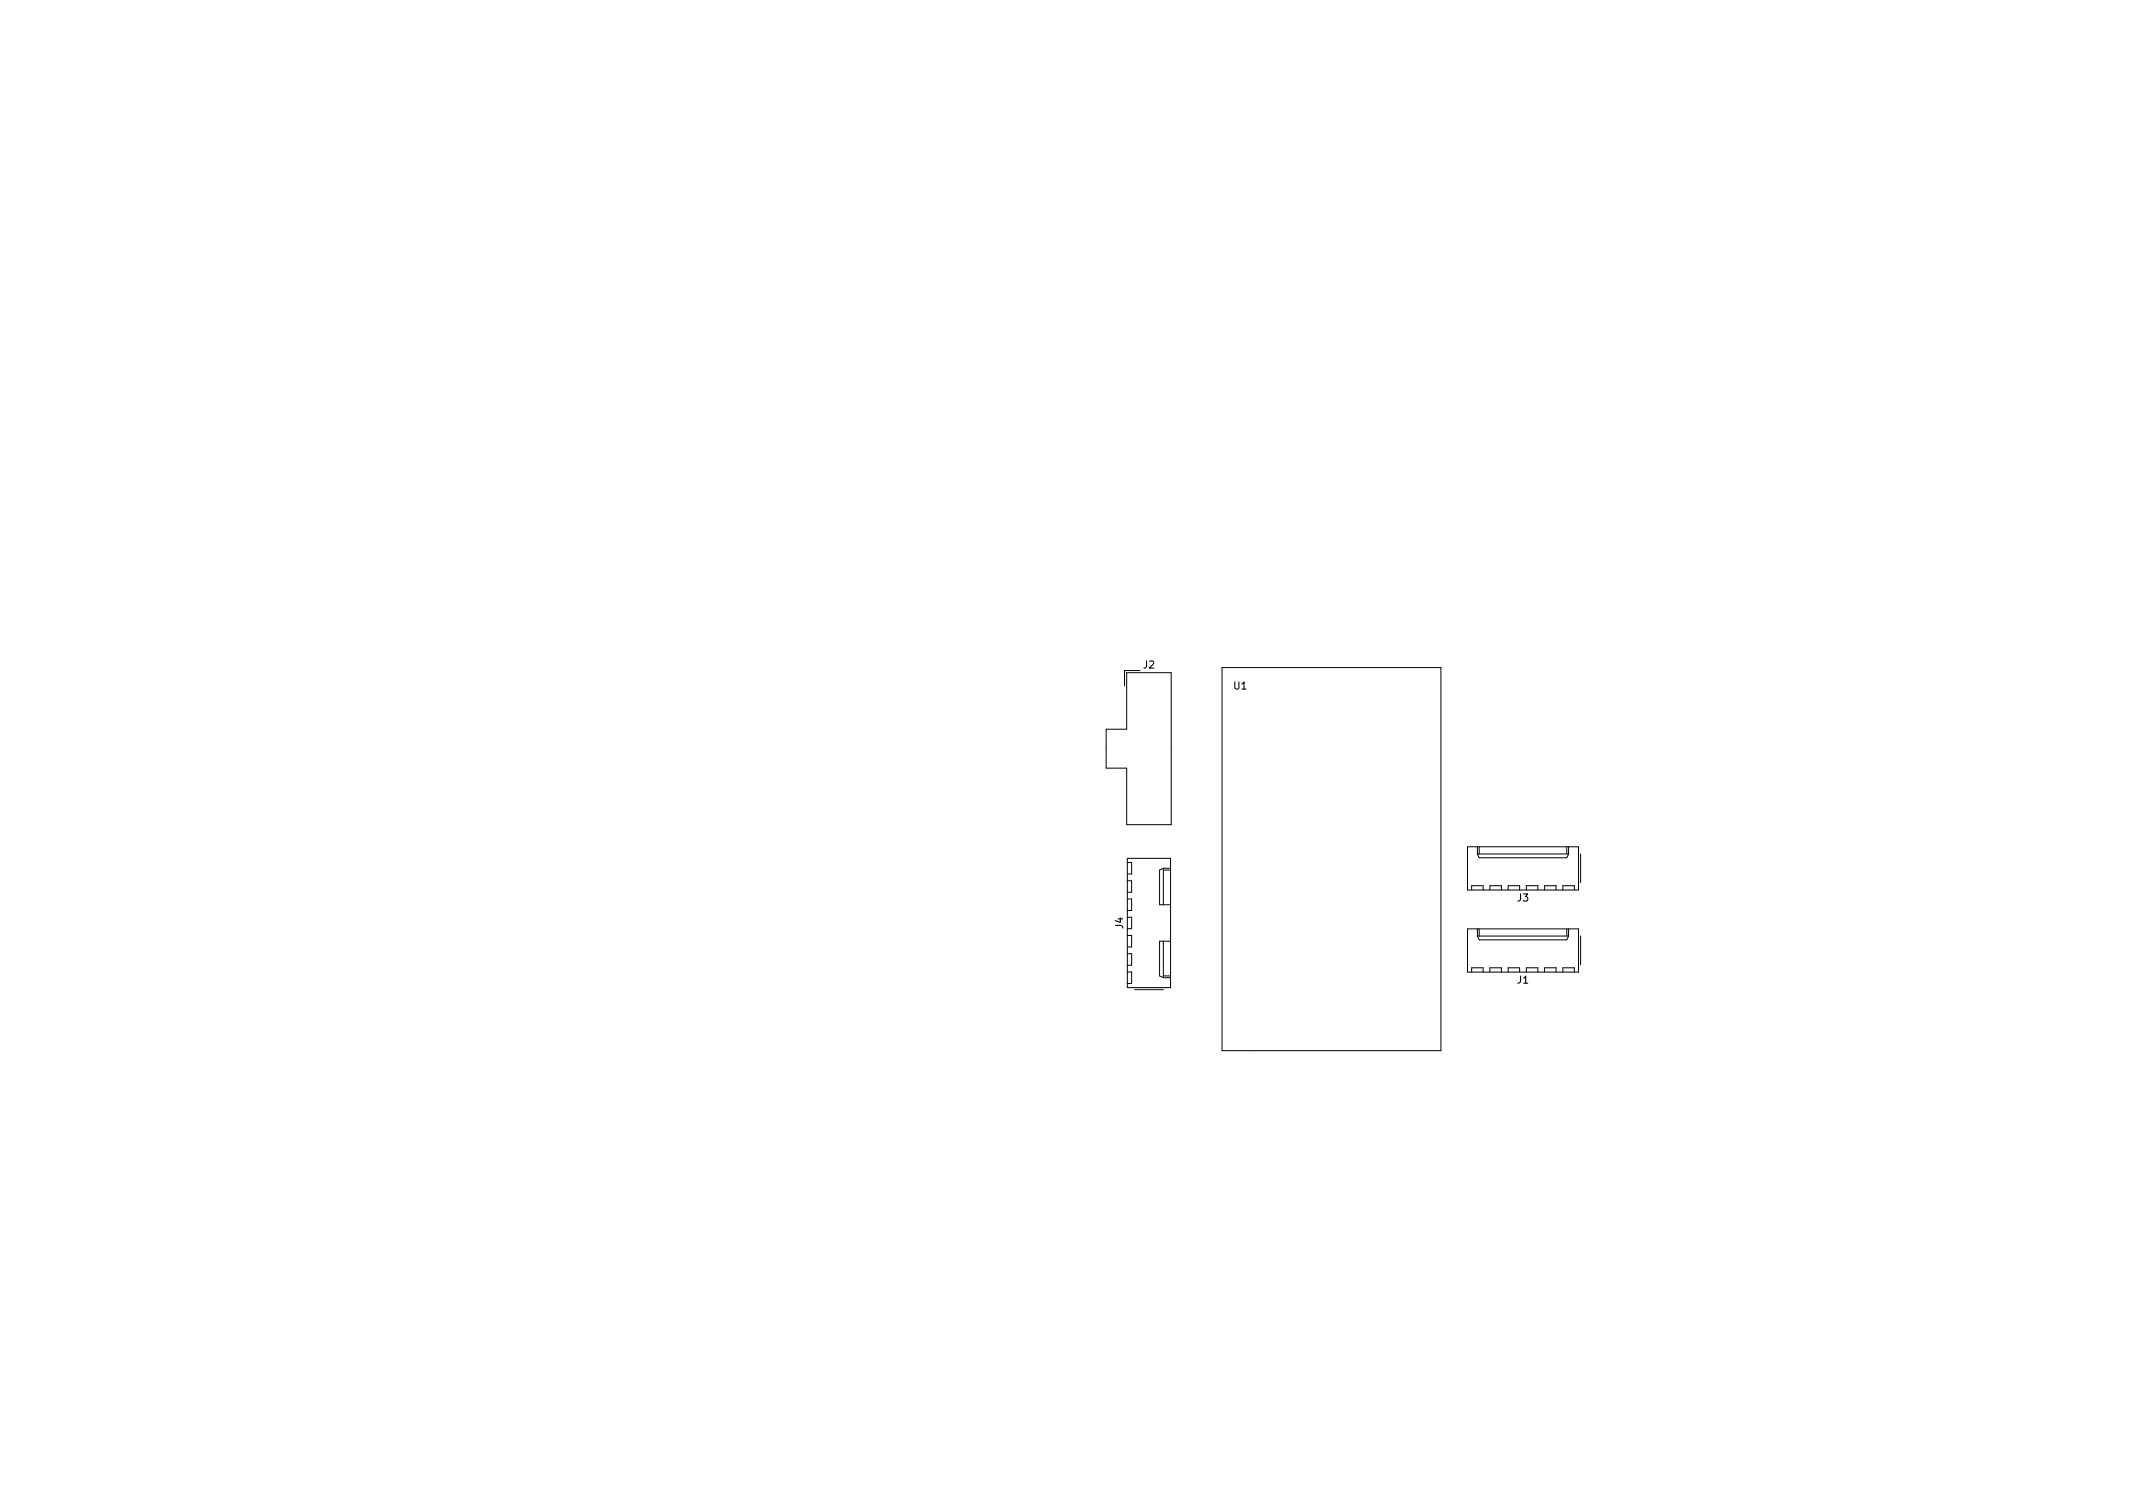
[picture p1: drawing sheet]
<svg xmlns="http://www.w3.org/2000/svg" width="297mm" height="210mm" viewBox="0 0 297 210" stroke-linecap="round" stroke-linejoin="round" font-family="sans-serif">
<defs><g id="words">
<g font-size="1.4">
<text x="159.2" y="93.1">J2</text>
<text x="171.8" y="96">U1</text>
<text x="211.3" y="125.5">J3</text>
<text x="156.4" y="129.3" transform="rotate(-90 156.4 129.3)">J4</text>
<text x="211.3" y="136.9">J1</text>
</g>
</g></defs>
<g fill="none" stroke="#000" stroke-width=".14">
<path d="M156.9 93.7h6.2v21.1h-6.2v-7.8h-2.9v-5.5h2.9zM158.7 93.4h-2.1v2.1M170.2 93h30.5v53.3h-30.5zM157 119.5h6v18h-6zM204.4 117.9h15.4v6h-15.4zM205.7 118.9l.3 .5h12.2l.2-.5M205.7 117.9v1M205.7 118.9h12.7M206 117.9v1M218.2 117.9v1M218.4 117.9v1M220.1 118.9v4"/>
<path d="M157 120.1h.6v1.6h-.6M157 122.6h.6v1.6h-.6M157 125.2h.6v1.6h-.6M157 127.7h.6v1.6h-.6M157 130.3h.6v1.6h-.6M157 132.8h.6v1.6h-.6M157 135.3h.6v1.6h-.6M158 137.8h4M162 121.1h1M162 120.9l-.5 .2v4.9h1.5M162 120.9v5.1M162 131.1v5"/>
<path d="M162 120.9h1M162 135.9h1M162 136.1h1M163 131.1h-1.5v4.8l.5 .2M204.4 129.3h15.4v6.1h-15.4zM204.9 123.9v-.6h1.6v.6M204.9 135.4v-.6h1.6v.6M205.7 129.3v1M205.7 130.3l.3 .6h12.2l.2-.6M205.7 130.3h12.7M206 129.3v1M207.5 123.9v-.6h1.6v.6"/>
<path d="M207.5 135.4v-.6h1.6v.6M210 123.9v-.6h1.6v.6M210 135.4v-.6h1.6v.6M212.6 123.9v-.6h1.6v.6M212.6 135.4v-.6h1.6v.6M215.1 123.9v-.6h1.6v.6M215.1 135.4v-.6h1.6v.6M217.6 123.9v-.6h1.6v.6M217.6 135.4v-.6h1.6v.6M218.2 129.3v1M218.4 129.3v1M220.1 130.3v4"/>
</g>
<use href="#words"/>
</svg>
